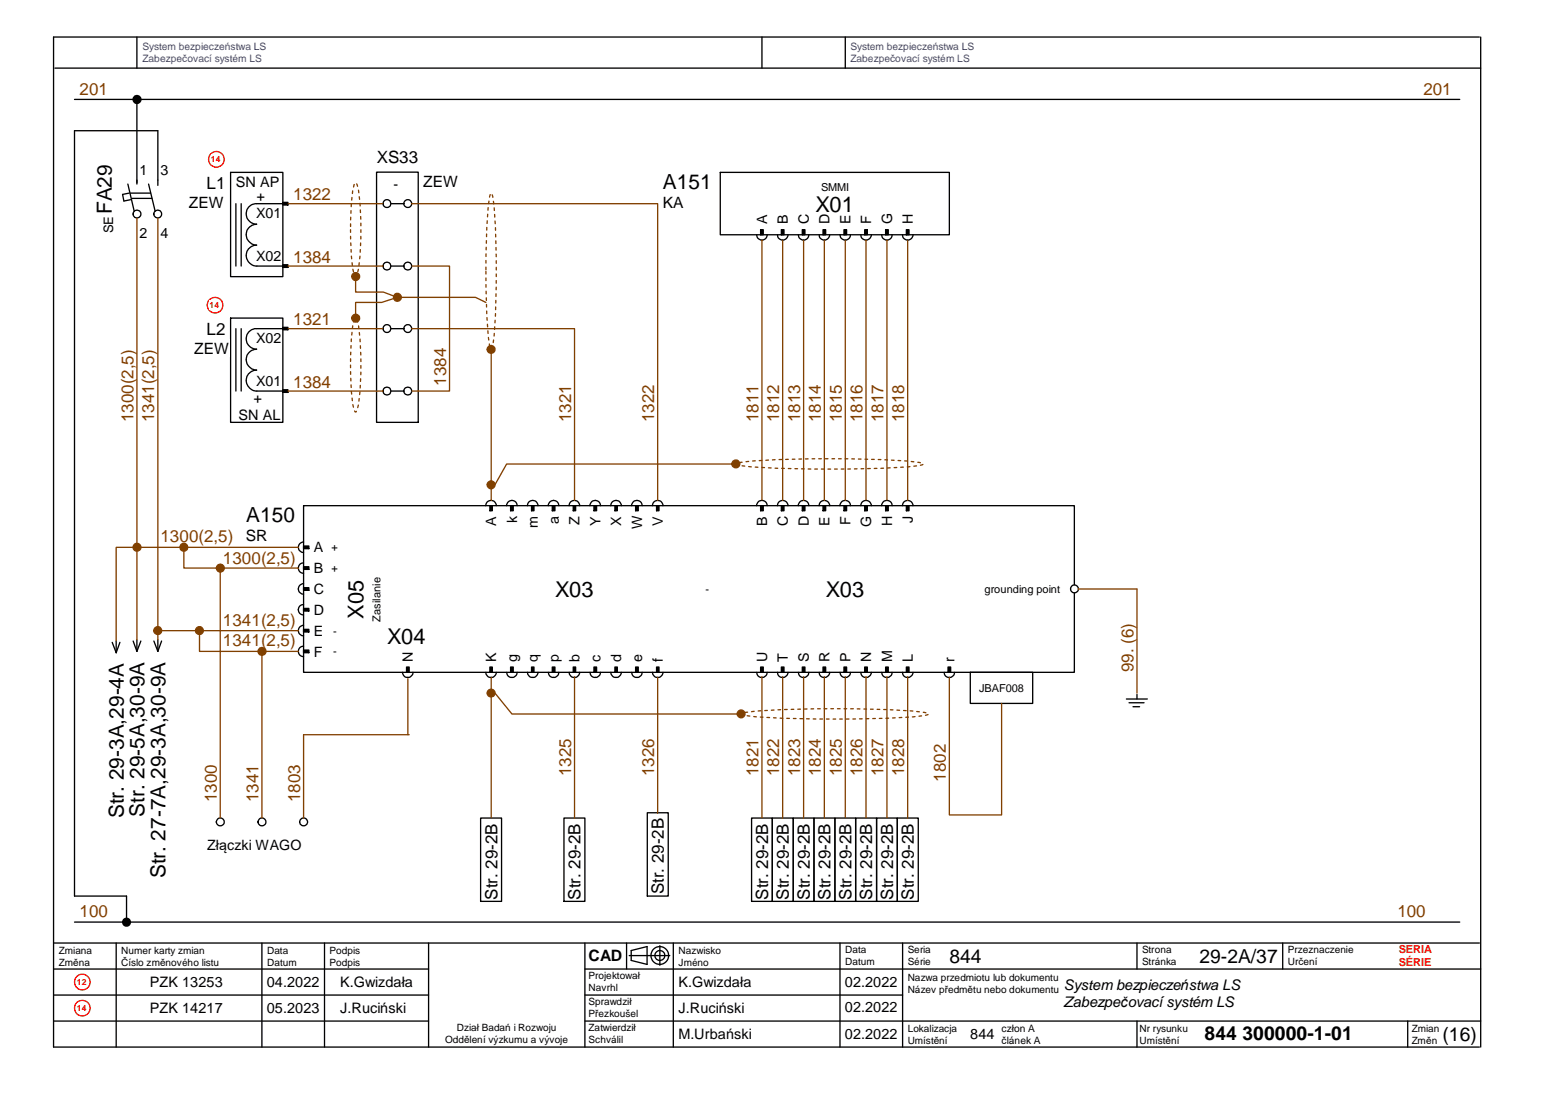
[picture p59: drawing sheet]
<svg xmlns="http://www.w3.org/2000/svg" width="297mm" height="210mm" viewBox="0 0 297 210" stroke-linecap="round" stroke-linejoin="round" font-family="sans-serif">
<defs><g id="words">
<g font-size="4.2">
<text x="156.6" y="40.6">X01</text>
<text x="69.8" y="118.8" transform="rotate(-90 69.8 118.8)">X05</text>
<text x="106.6" y="114.6">X03</text>
<text x="158.6" y="114.6">X03</text>
<text x="74.3" y="123.6">X04</text>
</g>
<g font-size="4">
<text x="21.5" y="41.1" transform="rotate(-90 21.5 41.1)">FA29</text>
<text x="127.3" y="36.3">A151</text>
<text x="47.3" y="100.3">A150</text>
<text x="23.7" y="157.1" transform="rotate(-90 23.7 157.1)">Str. 29-3A,29-4A</text>
<text x="27.8" y="156.8" transform="rotate(-90 27.8 156.8)">Str. 29-5A,30-9A</text>
<text x="31.7" y="168.7" transform="rotate(-90 31.7 168.7)">Str. 27-7A,29-3A,30-9A</text>
</g>
<g font-size="3.7">
<text x="182.3" y="184.9">844</text>
<text x="230.3" y="184.9">29-2A/37</text>
<text x="231.3" y="199.8">844 300000-1-01</text>
<text x="277" y="199.9">(16)</text>
</g>
<g font-size="3.3" fill="#804000">
<text x="15.3" y="18.2">201</text>
<text x="273.3" y="18.2">201</text>
<text x="56.3" y="38.4">1322</text>
<text x="56.3" y="50.4">1384</text>
<text x="56.3" y="62.4">1321</text>
<text x="56.3" y="74.4">1384</text>
<text x="85.6" y="74.1" transform="rotate(-90 85.6 74.1)">1384</text>
<text x="25.6" y="81.1" transform="rotate(-90 25.6 81.1)">1300(2,5)</text>
<text x="29.6" y="81.1" transform="rotate(-90 29.6 81.1)">1341(2,5)</text>
<text x="109.6" y="81.1" transform="rotate(-90 109.6 81.1)">1321</text>
<text x="125.6" y="81.1" transform="rotate(-90 125.6 81.1)">1322</text>
<text x="145.6" y="81.1" transform="rotate(-90 145.6 81.1)">1811</text>
<text x="149.6" y="81.1" transform="rotate(-90 149.6 81.1)">1812</text>
<text x="153.6" y="81.1" transform="rotate(-90 153.6 81.1)">1813</text>
<text x="157.6" y="81.1" transform="rotate(-90 157.6 81.1)">1814</text>
<text x="161.6" y="81.1" transform="rotate(-90 161.6 81.1)">1815</text>
<text x="165.6" y="81.1" transform="rotate(-90 165.6 81.1)">1816</text>
<text x="169.6" y="81.1" transform="rotate(-90 169.6 81.1)">1817</text>
<text x="173.6" y="81.1" transform="rotate(-90 173.6 81.1)">1818</text>
<text x="30.8" y="104.1">1300(2,5)</text>
<text x="42.8" y="108.4">1300(2,5)</text>
<text x="42.8" y="120.1">1341(2,5)</text>
<text x="42.8" y="124.1">1341(2,5)</text>
<text x="217.6" y="129.1" transform="rotate(-90 217.6 129.1)">99. (6)</text>
<text x="109.6" y="149.1" transform="rotate(-90 109.6 149.1)">1325</text>
<text x="125.6" y="149.1" transform="rotate(-90 125.6 149.1)">1326</text>
<text x="145.6" y="149.1" transform="rotate(-90 145.6 149.1)">1821</text>
<text x="149.6" y="149.1" transform="rotate(-90 149.6 149.1)">1822</text>
<text x="153.6" y="149.1" transform="rotate(-90 153.6 149.1)">1823</text>
<text x="157.6" y="149.1" transform="rotate(-90 157.6 149.1)">1824</text>
<text x="161.6" y="149.1" transform="rotate(-90 161.6 149.1)">1825</text>
<text x="165.6" y="149.1" transform="rotate(-90 165.6 149.1)">1826</text>
<text x="169.6" y="149.1" transform="rotate(-90 169.6 149.1)">1827</text>
<text x="173.6" y="149.1" transform="rotate(-90 173.6 149.1)">1828</text>
<text x="41.6" y="154.1" transform="rotate(-90 41.6 154.1)">1300</text>
<text x="49.6" y="154.1" transform="rotate(-90 49.6 154.1)">1341</text>
<text x="57.6" y="154.1" transform="rotate(-90 57.6 154.1)">1803</text>
<text x="181.6" y="150.1" transform="rotate(-90 181.6 150.1)">1802</text>
<text x="15.3" y="176.1">100</text>
<text x="268.3" y="176.1">100</text>
</g>
<g font-size="3.3">
<text x="72.4" y="31.3">XS33</text>
<text x="39.7" y="36.3">L1</text>
<text x="39.7" y="64.3">L2</text>
<text x="95.5" y="172.8" transform="rotate(-90 95.5 172.8)">Str. 29-2B</text>
<text x="111.5" y="172.8" transform="rotate(-90 111.5 172.8)">Str. 29-2B</text>
<text x="127.5" y="171.7" transform="rotate(-90 127.5 171.7)">Str. 29-2B</text>
<text x="147.5" y="172.8" transform="rotate(-90 147.5 172.8)">Str. 29-2B</text>
<text x="151.5" y="172.8" transform="rotate(-90 151.5 172.8)">Str. 29-2B</text>
<text x="155.5" y="172.8" transform="rotate(-90 155.5 172.8)">Str. 29-2B</text>
<text x="159.5" y="172.8" transform="rotate(-90 159.5 172.8)">Str. 29-2B</text>
<text x="163.5" y="172.8" transform="rotate(-90 163.5 172.8)">Str. 29-2B</text>
<text x="167.5" y="172.8" transform="rotate(-90 167.5 172.8)">Str. 29-2B</text>
<text x="171.5" y="172.8" transform="rotate(-90 171.5 172.8)">Str. 29-2B</text>
<text x="175.5" y="172.8" transform="rotate(-90 175.5 172.8)">Str. 29-2B</text>
</g>
<g font-size="3">
<text x="81.3" y="35.9">ZEW</text>
<text x="36.3" y="39.9">ZEW</text>
<text x="127.3" y="39.9">KA</text>
<text x="37.3" y="67.9">ZEW</text>
<text x="47.2" y="103.9">SR</text>
<text x="113" y="184.6">CAD</text>
</g>
<g font-size="2.8">
<text x="45.3" y="36">SN AP</text>
<text x="45.8" y="80.7">SN AL</text>
<text x="28.8" y="189.6">PZK 13253</text>
<text x="51.2" y="189.6">04.2022</text>
<text x="65.3" y="189.6">K.Gwizdała</text>
<text x="130.3" y="189.6">K.Gwizdała</text>
<text x="162.2" y="189.6">02.2022</text>
<text x="204.3" y="190.2">System bezpieczeństwa LS</text>
<text x="28.8" y="194.6">PZK 14217</text>
<text x="51.2" y="194.6">05.2023</text>
<text x="65.3" y="194.6">J.Ruciński</text>
<text x="130.3" y="194.6">J.Ruciński</text>
<text x="162.2" y="194.4">02.2022</text>
<text x="204.3" y="193.5">Zabezpečovací systém LS</text>
<text x="130.3" y="199.6">M.Urbański</text>
<text x="162.2" y="199.6">02.2022</text>
<text x="186.3" y="199.6">844</text>
</g>
<g font-size="2.7">
<text x="26.8" y="33.7">1</text>
<text x="30.8" y="33.7">3</text>
<text x="49.2" y="41.9">X01</text>
<text x="49.3" y="37.1" transform="rotate(90 49.3 37.1)">+</text>
<text x="75.6" y="36.3">-</text>
<text x="26.8" y="45.7">2</text>
<text x="30.8" y="45.7">4</text>
<text x="147.3" y="43.1" transform="rotate(-90 147.3 43.1)">A</text>
<text x="151.3" y="43.1" transform="rotate(-90 151.3 43.1)">B</text>
<text x="155.3" y="43.1" transform="rotate(-90 155.3 43.1)">C</text>
<text x="159.3" y="43.1" transform="rotate(-90 159.3 43.1)">D</text>
<text x="163.3" y="43.1" transform="rotate(-90 163.3 43.1)">E</text>
<text x="167.3" y="43.1" transform="rotate(-90 167.3 43.1)">F</text>
<text x="171.3" y="43.1" transform="rotate(-90 171.3 43.1)">G</text>
<text x="175.3" y="43.1" transform="rotate(-90 175.3 43.1)">H</text>
<text x="49.2" y="50.2">X02</text>
<text x="49.2" y="65.9">X02</text>
<text x="48.8" y="75.9" transform="rotate(90 48.8 75.9)">+</text>
<text x="49.2" y="74.2">X01</text>
<text x="95.3" y="100.9" transform="rotate(-90 95.3 100.9)">A</text>
<text x="99.3" y="100.5" transform="rotate(-90 99.3 100.5)">k</text>
<text x="103.3" y="101.4" transform="rotate(-90 103.3 101.4)">m</text>
<text x="107.3" y="100.6" transform="rotate(-90 107.3 100.6)">a</text>
<text x="111.3" y="100.8" transform="rotate(-90 111.3 100.8)">Z</text>
<text x="115.3" y="100.9" transform="rotate(-90 115.3 100.9)">Y</text>
<text x="119.3" y="100.9" transform="rotate(-90 119.3 100.9)">X</text>
<text x="123.3" y="101.7" transform="rotate(-90 123.3 101.7)">W</text>
<text x="127.3" y="100.9" transform="rotate(-90 127.3 100.9)">V</text>
<text x="147.3" y="100.9" transform="rotate(-90 147.3 100.9)">B</text>
<text x="151.3" y="101.1" transform="rotate(-90 151.3 101.1)">C</text>
<text x="155.3" y="101.1" transform="rotate(-90 155.3 101.1)">D</text>
<text x="159.3" y="100.9" transform="rotate(-90 159.3 100.9)">E</text>
<text x="163.3" y="100.8" transform="rotate(-90 163.3 100.8)">F</text>
<text x="167.3" y="101.2" transform="rotate(-90 167.3 101.2)">G</text>
<text x="171.3" y="101.1" transform="rotate(-90 171.3 101.1)">H</text>
<text x="175.3" y="100.5" transform="rotate(-90 175.3 100.5)">J</text>
<text x="60.3" y="106.1">A</text>
<text x="60.3" y="110.1">B</text>
<text x="60.3" y="114.1">C</text>
<text x="60.3" y="118.1">D</text>
<text x="60.3" y="122.1">E</text>
<text x="60.3" y="126.1">F</text>
<text x="79.3" y="127.1" transform="rotate(-90 79.3 127.1)">N</text>
<text x="95.3" y="127.1" transform="rotate(-90 95.3 127.1)">K</text>
<text x="99.3" y="127.1" transform="rotate(-90 99.3 127.1)">g</text>
<text x="103.3" y="127.1" transform="rotate(-90 103.3 127.1)">q</text>
<text x="107.3" y="127.1" transform="rotate(-90 107.3 127.1)">p</text>
<text x="111.3" y="127.1" transform="rotate(-90 111.3 127.1)">b</text>
<text x="115.3" y="127.1" transform="rotate(-90 115.3 127.1)">c</text>
<text x="119.3" y="127.1" transform="rotate(-90 119.3 127.1)">d</text>
<text x="123.3" y="127.1" transform="rotate(-90 123.3 127.1)">e</text>
<text x="127.3" y="127.1" transform="rotate(-90 127.3 127.1)">f</text>
<text x="147.3" y="127.1" transform="rotate(-90 147.3 127.1)">U</text>
<text x="151.3" y="127.1" transform="rotate(-90 151.3 127.1)">T</text>
<text x="155.3" y="127.1" transform="rotate(-90 155.3 127.1)">S</text>
<text x="159.3" y="127.1" transform="rotate(-90 159.3 127.1)">R</text>
<text x="163.3" y="127.1" transform="rotate(-90 163.3 127.1)">P</text>
<text x="167.3" y="127.1" transform="rotate(-90 167.3 127.1)">N</text>
<text x="171.3" y="127.1" transform="rotate(-90 171.3 127.1)">M</text>
<text x="175.3" y="127.1" transform="rotate(-90 175.3 127.1)">L</text>
<text x="183.3" y="127.1" transform="rotate(-90 183.3 127.1)">r</text>
<text x="39.8" y="163.2">Złączki WAGO</text>
</g>
<text font-size="2.5" x="21.8" y="44.8" transform="rotate(-90 21.8 44.8)">SE</text>
<g font-size="2.1">
<text x="157.6" y="36.6">SMMI</text>
<text x="63.7" y="105.9">+</text>
<text x="63.7" y="109.9">+</text>
<text x="135.5" y="113.9">-</text>
<text x="189.1" y="113.9">grounding point</text>
<text x="73.1" y="119.4" transform="rotate(-90 73.1 119.4)">Zasilanie</text>
<text x="64" y="121.9">-</text>
<text x="64" y="125.9">-</text>
<text x="188" y="132.8">JBAF008</text>
</g>
<g font-size="2.1" fill="#f00">
<text x="268.6" y="183">SERIA</text>
<text x="268.6" y="185.5">SÉRIE</text>
</g>
<g font-size="2" fill="#00f">
<text x="27.3" y="9.7">System bezpieczeństwa LS</text>
<text x="27.3" y="12">Zabezpečovací systém LS</text>
<text x="163.3" y="9.7">System bezpieczeństwa LS</text>
<text x="163.3" y="12">Zabezpečovací systém LS</text>
</g>
<g font-size="2">
<text x="192.3" y="198.2">człon A</text>
<text x="192.3" y="200.5">článek A</text>
</g>
<g font-size="1.9">
<text x="11.3" y="183.1">Zmiana</text>
<text x="11.3" y="185.4">Změna</text>
<text x="23.3" y="183.1">Numer karty zmian</text>
<text x="23.3" y="185.4">Číslo změnového listu</text>
<text x="51.3" y="183.1">Data</text>
<text x="51.3" y="185.4">Datum</text>
<text x="63.3" y="183.1">Podpis</text>
<text x="63.3" y="185.4">Podpis</text>
<text x="130.3" y="183.1">Nazwisko</text>
<text x="130.3" y="185.4">Jméno</text>
<text x="162.3" y="183.1">Data</text>
<text x="162.3" y="185.4">Datum</text>
<text x="174.3" y="183.1">Seria</text>
<text x="174.3" y="185.4">Série</text>
<text x="219.3" y="183.1">Strona</text>
<text x="219.3" y="185.4">Stránka</text>
<text x="247.3" y="183.1">Przeznaczenie</text>
<text x="247.3" y="185.4">Určení</text>
<text x="113" y="188.1">Projektował</text>
<text x="113" y="190.4">Navrhl</text>
<text x="174.3" y="188.4">Nazwa przedmiotu lub dokumentu</text>
<text x="174.3" y="190.7">Název předmětu nebo dokumentu</text>
<text x="113" y="193.1">Sprawdził</text>
<text x="113" y="195.4">Přezkoušel</text>
<text x="85.5" y="200.4">Oddělení výzkumu a vývoje</text>
<text x="87.7" y="198.1">Dział Badań i Rozwoju</text>
<text x="113" y="198.1">Zatwierdził</text>
<text x="113" y="200.4">Schválil</text>
<text x="174.3" y="198.2">Lokalizacja</text>
<text x="174.3" y="200.4">Umístění</text>
<text x="218.8" y="198.2">Nr rysunku</text>
<text x="218.8" y="200.4">Umístění</text>
<text x="271.1" y="198.2">Zmian</text>
<text x="271.1" y="200.4">Změn</text>
</g>
<g font-size="1.6" fill="#f00">
<text x="40.5" y="31.1">14</text>
<text x="40.3" y="59.1">14</text>
<text x="14.8" y="189.1">12</text>
<text x="14.8" y="194.1">14</text>
</g>
</g></defs>
<circle cx="42.3" cy="157.8" r=".75" fill="none" stroke="#000" stroke-width=".25"/>
<circle cx="50.3" cy="157.8" r=".75" fill="#fff"/>
<circle cx="50.3" cy="157.8" r=".75" fill="none" stroke="#000" stroke-width=".25"/>
<circle cx="58.3" cy="157.8" r=".75" fill="#fff"/>
<circle cx="58.3" cy="157.8" r=".75" fill="none" stroke="#000" stroke-width=".25"/>
<path d="M10.5 13.1h273.8M26.3 7.1v6M146.3 7.1v6M162.3 7.1v6M284.1 7.1h-273.8v194h273.8M284.3 7.1v194M10.3 191.1h72M10.3 181.1h273.8M129.3 181.1v20M173.3 181.1v20" fill="none" stroke="#010101" stroke-width=".25"/>
<g fill="#fff">
<path d="M218.8 196.3h9.2v4.5h-9.2z" fill-rule="evenodd"/>
<path d="M113 186.3h9.9v4.5h-9.9z" fill-rule="evenodd"/>
<path d="M130.3 181.4h8.1v4.4h-8.1z" fill-rule="evenodd"/>
<path d="M113 191.3h9.6v4.5h-9.6z" fill-rule="evenodd"/>
</g>
<path d="M10.3 196.1h72M10.3 186.1h72" fill="none" stroke="#010101" stroke-width=".25"/>
<g fill="#fff">
<path d="M113 196.3h9.1v4.5h-9.1z" fill-rule="evenodd"/>
<path d="M130.3 186.9h14v3.2h-14z" fill-rule="evenodd"/>
<path d="M130.3 191.9h12.7v3.2h-12.7z" fill-rule="evenodd"/>
<path d="M130.3 196.9h14.1v3.3h-14.1z" fill-rule="evenodd"/>
</g>
<path d="M161.3 181.1v20" fill="none" stroke="#010101" stroke-width=".25"/>
<g fill="#fff">
<path d="M162.3 181.3h5.7v4.5h-5.7z" fill-rule="evenodd"/>
<path d="M11.3 181.4h6.4v4.4h-6.4z" fill-rule="evenodd"/>
</g>
<path d="M22.3 181.1v20M50.3 181.1v20" fill="none" stroke="#010101" stroke-width=".25"/>
<path d="M23.3 181.4h18.8v4.4h-18.8z" fill-rule="evenodd" fill="#fff"/>
<path d="M82.3 181.1v20" fill="none" stroke="#010101" stroke-width=".25"/>
<path d="M51.3 181.4h5.7v4.4h-5.7z" fill-rule="evenodd" fill="#fff"/>
<path d="M62.3 181.1v20" fill="none" stroke="#010101" stroke-width=".25"/>
<path d="M63.3 181.4h5.9v4.4h-5.9z" fill-rule="evenodd" fill="#fff"/>
<path d="M112.3 196.1h172M112.3 186.1h172M270.3 196.1v5" fill="none" stroke="#000" stroke-width=".25"/>
<path d="M112.3 181.1v20" fill="none" stroke="#010101" stroke-width=".25"/>
<g fill="#fff">
<path d="M271.1 196.3h5.2v4.5h-5.2z" fill-rule="evenodd"/>
<path d="M174.3 181.3h4.5v4.5h-4.5z" fill-rule="evenodd"/>
<path d="M182.3 181.4h6.2v4.2h-6.2z" fill-rule="evenodd"/>
<path d="M231.3 196.4h28.4v4.3h-28.4z" fill-rule="evenodd"/>
</g>
<path d="M218.3 196.1v5" fill="none" stroke="#000" stroke-width=".25"/>
<g fill="#fff">
<path d="M174.3 196.3h9.5v4.5h-9.5z" fill-rule="evenodd"/>
<path d="M186.3 197h4.7v3.2h-4.7z" fill-rule="evenodd"/>
<path d="M174.3 186.6h29.1v4.5h-29.1z" fill-rule="evenodd"/>
<path d="M162.2 186.9h10.2v3.2h-10.2z" fill-rule="evenodd"/>
</g>
<path d="M218.3 181.1v5" fill="none" stroke="#000" stroke-width=".25"/>
<g fill="#fff">
<path d="M219.3 181.3h6.6v4.5h-6.6z" fill-rule="evenodd"/>
<path d="M230.3 181.4h15.1v4.2h-15.1z" fill-rule="evenodd"/>
</g>
<path d="M246.3 181.1v5" fill="none" stroke="#000" stroke-width=".25"/>
<path d="M247.3 181.3h12.6v4.5h-12.6z" fill-rule="evenodd" fill="#fff"/>
<g fill="none" stroke="#000" stroke-width=".25">
<path d="M112.3 191.1h61M120.3 181.1v5M120.8 183.5h7.8M121.2 182.5l3-.7v3.4l-3-.8zM126.7 181.6v3.8"/>
<circle cx="126.7" cy="183.5" r="1.71"/>
<circle cx="126.7" cy="183.5" r=".94"/>
</g>
<g fill="#fff">
<path d="M162.2 191.8h10.2v3.1h-10.2z" fill-rule="evenodd"/>
<path d="M162.2 197h10.2v3.2h-10.2z" fill-rule="evenodd"/>
<path d="M192.3 196.3h7.5v4.6h-7.5z" fill-rule="evenodd"/>
<circle cx="15.8" cy="188.6" r="1.5"/>
</g>
<circle cx="15.8" cy="188.6" r="1.5" fill="none" stroke="#f00" stroke-width=".25"/>
<g fill="#fff">
<path d="M14.8 187.6h1.8v1.9h-1.8z" fill-rule="evenodd"/>
<path d="M28.8 187h14v3.2h-14z" fill-rule="evenodd"/>
<path d="M51.2 187h10.2v3.2h-10.2z" fill-rule="evenodd"/>
<path d="M65.3 187h14v3.2h-14z" fill-rule="evenodd"/>
<path d="M277 196.4h6.6v4.3h-6.6z" fill-rule="evenodd"/>
<circle cx="15.8" cy="193.6" r="1.5"/>
</g>
<circle cx="15.8" cy="193.6" r="1.5" fill="none" stroke="#f00" stroke-width=".25"/>
<g fill="#fff">
<path d="M14.8 192.6h1.8v1.9h-1.8z" fill-rule="evenodd"/>
<path d="M28.8 192h14v3.2h-14z" fill-rule="evenodd"/>
<path d="M51.2 192h10.2v3.2h-10.2z" fill-rule="evenodd"/>
<path d="M65.3 192h12.7v3.2h-12.7z" fill-rule="evenodd"/>
<circle cx="41.5" cy="30.6" r="1.5"/>
</g>
<circle cx="41.5" cy="30.6" r="1.5" fill="none" stroke="#f00" stroke-width=".25"/>
<g fill="#fff">
<path d="M40.5 29.6h1.8v1.9h-1.8z" fill-rule="evenodd"/>
<circle cx="41.3" cy="58.6" r="1.5"/>
</g>
<circle cx="41.3" cy="58.6" r="1.5" fill="none" stroke="#f00" stroke-width=".25"/>
<g fill="#fff">
<path d="M40.3 57.6h1.8v1.9h-1.8z" fill-rule="evenodd"/>
<path d="M27.3 7.8h23.8v4.6h-23.8z" fill-rule="evenodd"/>
<path d="M163.3 7.8h23.8v4.6h-23.8z" fill-rule="evenodd"/>
<path d="M15.3 15.1h5.5v3.7h-5.5z" fill-rule="evenodd"/>
<path d="M15.3 173.1h5.5v3.7h-5.5z" fill-rule="evenodd"/>
<path d="M268.3 173.1h5.5v3.7h-5.5z" fill-rule="evenodd"/>
<path d="M273.3 15.1h5.5v3.7h-5.5z" fill-rule="evenodd"/>
</g>
<path d="M14.3 19.1h266M26.3 19.1v16M14.3 25.1v147M14.3 177.1h266M24.3 172.1v5" fill="none" stroke="#000" stroke-width=".25"/>
<circle cx="26.3" cy="19.1" r=".75" fill="#010101"/>
<circle cx="26.3" cy="19.1" r=".75" fill="none" stroke="#000" stroke-width=".25"/>
<circle cx="24.3" cy="177.1" r=".75" fill="#010101"/>
<g fill="none" stroke="#000" stroke-width=".25">
<path d="M14.3 172.1h10"/>
<circle cx="24.3" cy="177.1" r=".75"/>
</g>
<circle cx="26.3" cy="41.1" r=".75" fill="#fff"/>
<g fill="none" stroke="#000" stroke-width=".25">
<path d="M24.6 35.3l1.2 5.3M24.8 37.1l-1.3 .2 .3 1.3 1.3-.2M26.3 34.6v.7"/>
<circle cx="26.3" cy="41.1" r=".74"/>
</g>
<circle cx="30.3" cy="41.1" r=".76" fill="#fff"/>
<g fill="none" stroke="#000" stroke-width=".25">
<path d="M25.1 37.1h3.8M25.3 38.1h3.9M28.5 35.3l1.3 5.3M30.3 34.6v1"/>
<circle cx="30.3" cy="41.1" r=".76"/>
</g>
<path d="M19.4 41.5h2.9v3.3h-2.9z" fill-rule="evenodd" fill="#fff"/>
<path d="M14.3 25.1h16v9.5M49.3 75.1h5M49.3 63.1h5M54.3 62.9h1v.4h-1zM54.3 74.8h1v.6h-1z" fill="none" stroke="#000" stroke-width=".25"/>
<g fill="#000">
<path d="M54.3 62.9h1v.4h-1z" fill-rule="evenodd"/>
<path d="M54.3 74.8h1v.6h-1z" fill-rule="evenodd"/>
</g>
<path d="M48.2 75.9h3.1v1.6h-3.1z" fill-rule="evenodd" fill="#fff"/>
<path d="M44.3 61.1h10v20h-10z" fill="none" stroke="#000" stroke-width=".25"/>
<path d="M47.3 65.1a2.03 2.03 0 0 0 2 2 2.01 2.01 0 0 0-2 2 2.01 2.01 0 0 0 2 2 2.02 2.02 0 0 0-2 2M47.3 73.1a2.1 2.1 0 0 0 2 2M49.3 63.1a1.95 1.95 0 0 0-2 2" fill="none" stroke="#010101" stroke-width=".25"/>
<g fill="#fff">
<path d="M49.2 63.3h4.9v3.2h-4.9z" fill-rule="evenodd"/>
<path d="M49.2 71.6h4.9v3.2h-4.9z" fill-rule="evenodd"/>
</g>
<path d="M45.3 63.1v12M46.3 63.1v12" fill="none" stroke="#000" stroke-width=".25"/>
<g fill="#fff">
<path d="M39.7 61.3h3.6v3.6h-3.6z" fill-rule="evenodd"/>
<path d="M37.3 65.1h6.8v3.4h-6.8z" fill-rule="evenodd"/>
</g>
<g fill="#000">
<path d="M54.3 38.9h1v.5h-1z" fill-rule="evenodd"/>
<path d="M54.3 50.8h1v.6h-1z" fill-rule="evenodd"/>
</g>
<path d="M49.3 39.1h5M54.3 38.9h1v.5h-1zM49.3 51.1h5M54.3 50.8h1v.6h-1z" fill="none" stroke="#000" stroke-width=".25"/>
<path d="M48.7 37.1h3.2v1.6h-3.2z" fill-rule="evenodd" fill="#fff"/>
<path d="M44.3 33.1h10v20h-10z" fill="none" stroke="#000" stroke-width=".25"/>
<path d="M49.3 39.1a1.95 1.95 0 0 0-2 2M47.3 41.1a2.03 2.03 0 0 0 2 2 2.01 2.01 0 0 0-2 2 2.01 2.01 0 0 0 2 2 2.02 2.02 0 0 0-2 2M47.3 49.1a2.1 2.1 0 0 0 2 2" fill="none" stroke="#010101" stroke-width=".25"/>
<g fill="#fff">
<path d="M49.2 39.4h4.9v3.1h-4.9z" fill-rule="evenodd"/>
<path d="M49.2 47.6h4.9v3.2h-4.9z" fill-rule="evenodd"/>
</g>
<path d="M45.3 39.1v12M46.3 39.1v12" fill="none" stroke="#000" stroke-width=".25"/>
<g fill="#fff">
<path d="M39.7 33.2h3.6v3.8h-3.6z" fill-rule="evenodd"/>
<path d="M36.3 37.1h6.8v3.4h-6.8z" fill-rule="evenodd"/>
</g>
<path d="M75.1 39.1h2.5M75.1 51.1h2.5M75.1 63.1h2.5M75.1 75.1h2.5" fill="none" stroke="#000" stroke-width=".25"/>
<g fill="#fff">
<path d="M75.6 33.7h.9v3.1h-.9z" fill-rule="evenodd"/>
<circle cx="74.3" cy="39.1" r=".75"/>
</g>
<circle cx="74.3" cy="39.1" r=".75" fill="none" stroke="#000" stroke-width=".25"/>
<circle cx="74.3" cy="51.1" r=".76" fill="#fff"/>
<g fill="none" stroke="#000" stroke-width=".25">
<path d="M72.3 33.1h8v48h-8z"/>
<circle cx="74.3" cy="51.1" r=".76"/>
</g>
<circle cx="78.3" cy="39.1" r=".74" fill="#fff"/>
<circle cx="78.3" cy="39.1" r=".75" fill="none" stroke="#000" stroke-width=".25"/>
<circle cx="78.3" cy="51.1" r=".75" fill="#fff"/>
<circle cx="78.3" cy="51.1" r=".76" fill="none" stroke="#000" stroke-width=".25"/>
<circle cx="74.3" cy="63.1" r=".75" fill="#fff"/>
<circle cx="74.3" cy="63.1" r=".75" fill="none" stroke="#000" stroke-width=".25"/>
<circle cx="74.3" cy="75.1" r=".76" fill="#fff"/>
<circle cx="74.3" cy="75.1" r=".76" fill="none" stroke="#000" stroke-width=".25"/>
<circle cx="78.3" cy="63.1" r=".74" fill="#fff"/>
<circle cx="78.3" cy="63.1" r=".75" fill="none" stroke="#000" stroke-width=".25"/>
<circle cx="78.3" cy="75.1" r=".75" fill="#fff"/>
<circle cx="78.3" cy="75.1" r=".76" fill="none" stroke="#000" stroke-width=".25"/>
<g fill="#fff">
<path d="M72.4 28.2h7.9v3.8h-7.9z" fill-rule="evenodd"/>
<path d="M81.3 33.1h6.8v3.4h-6.8z" fill-rule="evenodd"/>
</g>
<path d="M138.3 33.1h44v12h-44z" fill="none" stroke="#000" stroke-width=".25"/>
<g fill="#fff">
<path d="M156.6 36.7h7.4v4.8h-7.4z" fill-rule="evenodd"/>
<path d="M144.7 41.3h3.2v1.8h-3.2z" fill-rule="evenodd"/>
</g>
<path d="M146 44.1h.6v1h-.6z" fill-rule="evenodd" fill="#000"/>
<path d="M145.3 45.1a1.02 1.02 0 0 0 1 1 1.02 1.02 0 0 0 1-1M146 44.1h.6v1h-.6z" fill="none" stroke="#000" stroke-width=".25"/>
<path d="M160.7 41.3h3.2v1.8h-3.2z" fill-rule="evenodd" fill="#fff"/>
<path d="M150 44.1h.5v1h-.5z" fill-rule="evenodd" fill="#000"/>
<path d="M149.3 45.1a1 1 0 0 0 1 1 1 1 0 0 0 1-1M150 44.1h.5v1h-.5z" fill="none" stroke="#000" stroke-width=".25"/>
<path d="M164.7 41.4h3.2v1.7h-3.2z" fill-rule="evenodd" fill="#fff"/>
<path d="M154 44.1h.6v1h-.6z" fill-rule="evenodd" fill="#000"/>
<path d="M153.3 45.1a1.02 1.02 0 0 0 1 1 1.02 1.02 0 0 0 1-1M154 44.1h.6v1h-.6z" fill="none" stroke="#000" stroke-width=".25"/>
<path d="M168.7 41h3.2v2.1h-3.2z" fill-rule="evenodd" fill="#fff"/>
<path d="M158 44.1h.5v1h-.5z" fill-rule="evenodd" fill="#000"/>
<path d="M157.3 45.1a1 1 0 0 0 1 1 1 1 0 0 0 1-1M158 44.1h.5v1h-.5z" fill="none" stroke="#000" stroke-width=".25"/>
<path d="M172.7 41.1h3.1v2h-3.1z" fill-rule="evenodd" fill="#fff"/>
<g fill="#000">
<path d="M162 44.1h.6v1h-.6z" fill-rule="evenodd"/>
<path d="M166 44.1h.5v1h-.5z" fill-rule="evenodd"/>
</g>
<path d="M161.3 45.1a1 1 0 0 0 1 1 1 1 0 0 0 1-1M162 44.1h.6v1h-.6zM165.3 45.1a1 1 0 0 0 1 1 1 1 0 0 0 1-1M166 44.1h.5v1h-.5z" fill="none" stroke="#000" stroke-width=".25"/>
<path d="M148.7 41.3h3.2v1.8h-3.2z" fill-rule="evenodd" fill="#fff"/>
<path d="M170 44.1h.6v1h-.6z" fill-rule="evenodd" fill="#000"/>
<path d="M169.3 45.1a1 1 0 0 0 1 1 1 1 0 0 0 1-1M170 44.1h.6v1h-.6z" fill="none" stroke="#000" stroke-width=".25"/>
<path d="M152.7 41.1h3.2v2h-3.2z" fill-rule="evenodd" fill="#fff"/>
<path d="M174 44.1h.5v1h-.5z" fill-rule="evenodd" fill="#000"/>
<path d="M173.3 45.1a1 1 0 0 0 1 1 1 1 0 0 0 1-1M174 44.1h.5v1h-.5z" fill="none" stroke="#000" stroke-width=".25"/>
<g fill="#fff">
<path d="M156.7 41.1h3.2v2h-3.2z" fill-rule="evenodd"/>
<path d="M157.6 34.7h5.3v2.3h-5.3z" fill-rule="evenodd"/>
<path d="M127.3 37.1h4v3.4h-4z" fill-rule="evenodd"/>
</g>
<path d="M58.3 97.1h148v32h-148z" fill="none" stroke="#000" stroke-width=".25"/>
<g fill="#fff">
<path d="M60.3 107.5h1.8v3.2h-1.8z" fill-rule="evenodd"/>
<path d="M71.1 111h2.4v8.3h-2.4z" fill-rule="evenodd"/>
<path d="M92.7 99.1h3.2v1.8h-3.2z" fill-rule="evenodd"/>
</g>
<path d="M94.1 97.1h.4v1h-.4z" fill-rule="evenodd" fill="#000"/>
<path d="M94.1 97.1h.4v1h-.4zM94.3 96.1a1.01 1.01 0 0 0-1 1M94.3 96.1a1.01 1.01 0 0 1 1 1" fill="none" stroke="#000" stroke-width=".25"/>
<g fill="#fff">
<path d="M135.5 111.9h.6v2.4h-.6z" fill-rule="evenodd"/>
<circle cx="206.3" cy="113.1" r=".74"/>
</g>
<g fill="none" stroke="#000" stroke-width=".25">
<path d="M58.3 108.8h1v.5h-1zM58.3 108.1a1 1 0 0 0-1 1 1 1 0 0 0 1 1"/>
<circle cx="206.3" cy="113.1" r=".74"/>
</g>
<path d="M58.3 108.8h1v.5h-1z" fill-rule="evenodd" fill="#000"/>
<g fill="#fff">
<path d="M65.9 111.4h4.8v7.4h-4.8z" fill-rule="evenodd"/>
<path d="M63.7 107.9h1.2v2.4h-1.2z" fill-rule="evenodd"/>
<path d="M60.3 103.5h1.8v3.2h-1.8z" fill-rule="evenodd"/>
</g>
<path d="M58.3 104.9h1v.5h-1z" fill-rule="evenodd" fill="#000"/>
<path d="M58.3 104.9h1v.5h-1zM58.3 104.1a1 1 0 0 0-1 1 1 1 0 0 0 1 1" fill="none" stroke="#000" stroke-width=".25"/>
<g fill="#fff">
<path d="M63.7 103.9h1.2v2.4h-1.2z" fill-rule="evenodd"/>
<path d="M60.3 111.5h2v3.2h-2z" fill-rule="evenodd"/>
</g>
<path d="M58.3 112.9h1v.5h-1z" fill-rule="evenodd" fill="#000"/>
<path d="M58.3 112.9h1v.5h-1zM58.3 112.1a1 1 0 0 0-1 1 1 1 0 0 0 1 1" fill="none" stroke="#000" stroke-width=".25"/>
<g fill="#fff">
<path d="M64 111.9h.6v2.4h-.6z" fill-rule="evenodd"/>
<path d="M60.3 115.5h2v3.2h-2z" fill-rule="evenodd"/>
</g>
<path d="M58.3 116.8h1v.5h-1z" fill-rule="evenodd" fill="#000"/>
<path d="M58.3 116.8h1v.5h-1zM58.3 116.1a1 1 0 0 0-1 1 1 1 0 0 0 1 1" fill="none" stroke="#000" stroke-width=".25"/>
<g fill="#fff">
<path d="M64 115.9h.6v2.4h-.6z" fill-rule="evenodd"/>
<path d="M60.3 119.5h1.8v3.2h-1.8z" fill-rule="evenodd"/>
</g>
<path d="M58.3 120.9h1v.5h-1z" fill-rule="evenodd" fill="#000"/>
<path d="M58.3 120.9h1v.5h-1zM58.3 120.1a1 1 0 0 0-1 1 1 1 0 0 0 1 1" fill="none" stroke="#000" stroke-width=".25"/>
<g fill="#fff">
<path d="M64 119.9h.6v2.4h-.6z" fill-rule="evenodd"/>
<path d="M60.3 123.5h1.7v3.2h-1.7z" fill-rule="evenodd"/>
</g>
<path d="M58.3 124.8h1v.5h-1z" fill-rule="evenodd" fill="#000"/>
<path d="M58.3 124.8h1v.5h-1zM58.3 124.1a1.02 1.02 0 0 0-1 1 1.02 1.02 0 0 0 1 1" fill="none" stroke="#000" stroke-width=".25"/>
<g fill="#fff">
<path d="M64 123.9h.6v2.4h-.6z" fill-rule="evenodd"/>
<path d="M106.6 110.7h7.4v4.8h-7.4z" fill-rule="evenodd"/>
<path d="M96.7 99.1h3.2v1.4h-3.2z" fill-rule="evenodd"/>
</g>
<path d="M98 97.1h.5v1h-.5z" fill-rule="evenodd" fill="#000"/>
<path d="M97.3 97.1a1.02 1.02 0 0 1 1-1 1.02 1.02 0 0 1 1 1M98 97.1h.5v1h-.5z" fill="none" stroke="#000" stroke-width=".25"/>
<path d="M100.7 99.1h3.2v2.3h-3.2z" fill-rule="evenodd" fill="#fff"/>
<path d="M102.1 97.1h.4v1h-.4z" fill-rule="evenodd" fill="#000"/>
<path d="M101.3 97.1a1.02 1.02 0 0 1 1-1 1.02 1.02 0 0 1 1 1M102.1 97.1h.4v1h-.4z" fill="none" stroke="#000" stroke-width=".25"/>
<path d="M104.7 99.1h3.2v1.5h-3.2z" fill-rule="evenodd" fill="#fff"/>
<path d="M106 97.1h.5v1h-.5z" fill-rule="evenodd" fill="#000"/>
<path d="M105.3 97.1a1.02 1.02 0 0 1 1-1 1.02 1.02 0 0 1 1 1M106 97.1h.5v1h-.5z" fill="none" stroke="#000" stroke-width=".25"/>
<path d="M108.7 99.1h3.2v1.7h-3.2z" fill-rule="evenodd" fill="#fff"/>
<path d="M110.1 97.1h.4v1h-.4z" fill-rule="evenodd" fill="#000"/>
<path d="M110.1 97.1h.4v1h-.4zM110.3 96.1a1.01 1.01 0 0 0-1 1M110.3 96.1a1.01 1.01 0 0 1 1 1" fill="none" stroke="#000" stroke-width=".25"/>
<path d="M112.7 99.1h3.2v1.7h-3.2z" fill-rule="evenodd" fill="#fff"/>
<path d="M114 97.1h.6v1h-.6z" fill-rule="evenodd" fill="#000"/>
<path d="M113.3 97.1a1.02 1.02 0 0 1 1-1 1.02 1.02 0 0 1 1 1M114 97.1h.6v1h-.6z" fill="none" stroke="#000" stroke-width=".25"/>
<path d="M116.7 99.1h3.2v1.8h-3.2z" fill-rule="evenodd" fill="#fff"/>
<path d="M118.1 97.1h.4v1h-.4z" fill-rule="evenodd" fill="#000"/>
<path d="M117.3 97.1a1.02 1.02 0 0 1 1-1 1.02 1.02 0 0 1 1 1M118.1 97.1h.4v1h-.4z" fill="none" stroke="#000" stroke-width=".25"/>
<path d="M120.7 99.1h3.2v2.8h-3.2z" fill-rule="evenodd" fill="#fff"/>
<path d="M122 97.1h.6v1h-.6z" fill-rule="evenodd" fill="#000"/>
<path d="M121.3 97.1a1.02 1.02 0 0 1 1-1 1.02 1.02 0 0 1 1 1M122 97.1h.6v1h-.6z" fill="none" stroke="#000" stroke-width=".25"/>
<path d="M124.7 99.1h3.2v1.8h-3.2z" fill-rule="evenodd" fill="#fff"/>
<path d="M126.1 97.1h.4v1h-.4z" fill-rule="evenodd" fill="#000"/>
<path d="M125.3 97.1a1.02 1.02 0 0 1 1-1 1.02 1.02 0 0 1 1 1M126.1 97.1h.4v1h-.4z" fill="none" stroke="#000" stroke-width=".25"/>
<path d="M144.7 99.1h3.2v1.8h-3.2z" fill-rule="evenodd" fill="#fff"/>
<path d="M146 97.1h.6v1h-.6z" fill-rule="evenodd" fill="#000"/>
<path d="M146 97.1h.6v1h-.6zM146.3 96.1a1.01 1.01 0 0 0-1 1M146.3 96.1a1.01 1.01 0 0 1 1 1" fill="none" stroke="#000" stroke-width=".25"/>
<path d="M148.7 99.1h3.2v2h-3.2z" fill-rule="evenodd" fill="#fff"/>
<path d="M150 97.1h.5v1h-.5z" fill-rule="evenodd" fill="#000"/>
<path d="M149.3 97.1a1.02 1.02 0 0 1 1-1 1.02 1.02 0 0 1 1 1M150 97.1h.5v1h-.5z" fill="none" stroke="#000" stroke-width=".25"/>
<path d="M152.7 99.1h3.2v2h-3.2z" fill-rule="evenodd" fill="#fff"/>
<path d="M154 97.1h.6v1h-.6z" fill-rule="evenodd" fill="#000"/>
<path d="M153.3 97.1a1.02 1.02 0 0 1 1-1 1.02 1.02 0 0 1 1 1M154 97.1h.6v1h-.6z" fill="none" stroke="#000" stroke-width=".25"/>
<path d="M156.7 99.1h3.2v1.8h-3.2z" fill-rule="evenodd" fill="#fff"/>
<path d="M158 97.1h.5v1h-.5z" fill-rule="evenodd" fill="#000"/>
<path d="M157.3 97.1a1.02 1.02 0 0 1 1-1 1.02 1.02 0 0 1 1 1M158 97.1h.5v1h-.5z" fill="none" stroke="#000" stroke-width=".25"/>
<path d="M160.7 99.1h3.2v1.7h-3.2z" fill-rule="evenodd" fill="#fff"/>
<path d="M162 97.1h.6v1h-.6z" fill-rule="evenodd" fill="#000"/>
<path d="M162 97.1h.6v1h-.6zM162.3 96.1a1.01 1.01 0 0 0-1 1M162.3 96.1a.94 .94 0 0 1 1 1" fill="none" stroke="#000" stroke-width=".25"/>
<path d="M164.7 99.1h3.2v2.1h-3.2z" fill-rule="evenodd" fill="#fff"/>
<path d="M166 97.1h.5v1h-.5z" fill-rule="evenodd" fill="#000"/>
<path d="M165.3 97.1a1.02 1.02 0 0 1 1-1 1.02 1.02 0 0 1 1 1M166 97.1h.5v1h-.5z" fill="none" stroke="#000" stroke-width=".25"/>
<path d="M168.7 99.1h3.2v2h-3.2z" fill-rule="evenodd" fill="#fff"/>
<path d="M170 97.1h.6v1h-.6z" fill-rule="evenodd" fill="#000"/>
<path d="M170 97.1h.6v1h-.6zM170.3 96.1a1.01 1.01 0 0 0-1 1M170.3 96.1a.94 .94 0 0 1 1 1" fill="none" stroke="#000" stroke-width=".25"/>
<path d="M172.7 99.1h3.1v1.4h-3.1z" fill-rule="evenodd" fill="#fff"/>
<path d="M174 97.1h.5v1h-.5z" fill-rule="evenodd" fill="#000"/>
<path d="M173.3 97.1a1.02 1.02 0 0 1 1-1 1.02 1.02 0 0 1 1 1M174 97.1h.5v1h-.5z" fill="none" stroke="#000" stroke-width=".25"/>
<path d="M144.7 125.1h3.2v2h-3.2z" fill-rule="evenodd" fill="#fff"/>
<path d="M146 128.1h.6v1h-.6z" fill-rule="evenodd" fill="#000"/>
<path d="M145.3 129.1a1.02 1.02 0 0 0 1 1 1.02 1.02 0 0 0 1-1M146 128.1h.6v1h-.6z" fill="none" stroke="#000" stroke-width=".25"/>
<path d="M148.7 125.5h3.2v1.6h-3.2z" fill-rule="evenodd" fill="#fff"/>
<path d="M150 128.1h.5v1h-.5z" fill-rule="evenodd" fill="#000"/>
<path d="M149.3 129.1a1 1 0 0 0 1 1 1 1 0 0 0 1-1M150 128.1h.5v1h-.5z" fill="none" stroke="#000" stroke-width=".25"/>
<path d="M152.7 125.3h3.2v1.8h-3.2z" fill-rule="evenodd" fill="#fff"/>
<path d="M154 128.1h.6v1h-.6z" fill-rule="evenodd" fill="#000"/>
<path d="M153.3 129.1a1.02 1.02 0 0 0 1 1 1.02 1.02 0 0 0 1-1M154 128.1h.6v1h-.6z" fill="none" stroke="#000" stroke-width=".25"/>
<path d="M156.7 125.1h3.2v2h-3.2z" fill-rule="evenodd" fill="#fff"/>
<path d="M158 128.1h.5v1h-.5z" fill-rule="evenodd" fill="#000"/>
<path d="M157.3 129.1a1 1 0 0 0 1 1 1 1 0 0 0 1-1M158 128.1h.5v1h-.5z" fill="none" stroke="#000" stroke-width=".25"/>
<path d="M160.7 125.3h3.2v1.8h-3.2z" fill-rule="evenodd" fill="#fff"/>
<path d="M162 128.1h.6v1h-.6z" fill-rule="evenodd" fill="#000"/>
<path d="M161.3 129.1a1 1 0 0 0 1 1 1 1 0 0 0 1-1M162 128.1h.6v1h-.6z" fill="none" stroke="#000" stroke-width=".25"/>
<path d="M164.7 125.1h3.2v2h-3.2z" fill-rule="evenodd" fill="#fff"/>
<path d="M166 128.1h.5v1h-.5z" fill-rule="evenodd" fill="#000"/>
<path d="M165.3 129.1a1 1 0 0 0 1 1 1 1 0 0 0 1-1M166 128.1h.5v1h-.5z" fill="none" stroke="#000" stroke-width=".25"/>
<path d="M168.7 124.9h3.2v2.2h-3.2z" fill-rule="evenodd" fill="#fff"/>
<path d="M170 128.1h.6v1h-.6z" fill-rule="evenodd" fill="#000"/>
<path d="M169.3 129.1a1 1 0 0 0 1 1 1 1 0 0 0 1-1M170 128.1h.6v1h-.6z" fill="none" stroke="#000" stroke-width=".25"/>
<path d="M172.7 125.6h3.1v1.5h-3.1z" fill-rule="evenodd" fill="#fff"/>
<path d="M174 128.1h.5v1h-.5z" fill-rule="evenodd" fill="#000"/>
<path d="M173.3 129.1a1 1 0 0 0 1 1 1 1 0 0 0 1-1M174 128.1h.5v1h-.5z" fill="none" stroke="#000" stroke-width=".25"/>
<path d="M180.7 126.2h3.2v.9h-3.2z" fill-rule="evenodd" fill="#fff"/>
<path d="M182 128.1h.5v1h-.5z" fill-rule="evenodd" fill="#000"/>
<path d="M181.3 129.1a1 1 0 0 0 1 1 1 1 0 0 0 1-1M182 128.1h.5v1h-.5z" fill="none" stroke="#000" stroke-width=".25"/>
<path d="M92.7 125.3h3.2v1.8h-3.2z" fill-rule="evenodd" fill="#fff"/>
<path d="M94.1 128.1h.4v1h-.4z" fill-rule="evenodd" fill="#000"/>
<path d="M93.3 129.1a1 1 0 0 0 1 1 1 1 0 0 0 1-1M94.1 128.1h.4v1h-.4z" fill="none" stroke="#000" stroke-width=".25"/>
<path d="M108.7 125.6h3.2v1.5h-3.2z" fill-rule="evenodd" fill="#fff"/>
<path d="M98 128.1h.5v1h-.5z" fill-rule="evenodd" fill="#000"/>
<path d="M97.3 129.1a1.02 1.02 0 0 0 1 1 1.02 1.02 0 0 0 1-1M98 128.1h.5v1h-.5z" fill="none" stroke="#000" stroke-width=".25"/>
<path d="M112.7 125.7h3.2v1.4h-3.2z" fill-rule="evenodd" fill="#fff"/>
<path d="M102.1 128.1h.4v1h-.4z" fill-rule="evenodd" fill="#000"/>
<path d="M101.3 129.1a1 1 0 0 0 1 1 1 1 0 0 0 1-1M102.1 128.1h.4v1h-.4z" fill="none" stroke="#000" stroke-width=".25"/>
<path d="M116.7 125.6h3.2v1.5h-3.2z" fill-rule="evenodd" fill="#fff"/>
<path d="M106 128.1h.5v1h-.5z" fill-rule="evenodd" fill="#000"/>
<path d="M105.3 129.1a1.02 1.02 0 0 0 1 1 1.02 1.02 0 0 0 1-1M106 128.1h.5v1h-.5z" fill="none" stroke="#000" stroke-width=".25"/>
<path d="M120.7 125.6h3.2v1.5h-3.2z" fill-rule="evenodd" fill="#fff"/>
<path d="M110.1 128.1h.4v1h-.4z" fill-rule="evenodd" fill="#000"/>
<path d="M109.3 129.1a1 1 0 0 0 1 1 1 1 0 0 0 1-1M110.1 128.1h.4v1h-.4z" fill="none" stroke="#000" stroke-width=".25"/>
<path d="M124.7 126.4h3.2v.7h-3.2z" fill-rule="evenodd" fill="#fff"/>
<path d="M114 128.1h.6v1h-.6z" fill-rule="evenodd" fill="#000"/>
<path d="M113.3 129.1a1.02 1.02 0 0 0 1 1 1.02 1.02 0 0 0 1-1M114 128.1h.6v1h-.6z" fill="none" stroke="#000" stroke-width=".25"/>
<path d="M96.7 125.6h3.2v1.5h-3.2z" fill-rule="evenodd" fill="#fff"/>
<path d="M118.1 128.1h.4v1h-.4z" fill-rule="evenodd" fill="#000"/>
<path d="M117.3 129.1a1 1 0 0 0 1 1 1 1 0 0 0 1-1M118.1 128.1h.4v1h-.4z" fill="none" stroke="#000" stroke-width=".25"/>
<path d="M100.7 125.6h3.2v1.5h-3.2z" fill-rule="evenodd" fill="#fff"/>
<path d="M122 128.1h.6v1h-.6z" fill-rule="evenodd" fill="#000"/>
<path d="M121.3 129.1a1.02 1.02 0 0 0 1 1 1.02 1.02 0 0 0 1-1M122 128.1h.6v1h-.6z" fill="none" stroke="#000" stroke-width=".25"/>
<path d="M104.7 125.6h3.2v1.5h-3.2z" fill-rule="evenodd" fill="#fff"/>
<path d="M126.1 128.1h.4v1h-.4z" fill-rule="evenodd" fill="#000"/>
<path d="M125.3 129.1a1 1 0 0 0 1 1 1 1 0 0 0 1-1M126.1 128.1h.4v1h-.4z" fill="none" stroke="#000" stroke-width=".25"/>
<g fill="#fff">
<path d="M158.6 110.7h7.4v4.8h-7.4z" fill-rule="evenodd"/>
<path d="M189.1 111.9h14.4v2.4h-14.4z" fill-rule="evenodd"/>
</g>
<path d="M186.3 129.1h12v6h-12z" fill="none" stroke="#000" stroke-width=".25"/>
<g fill="#fff">
<path d="M188 130.9h8.6v2.4h-8.6z" fill-rule="evenodd"/>
<path d="M74.3 119.7h7.4v4.8h-7.4z" fill-rule="evenodd"/>
<path d="M76.7 125.1h3.2v2h-3.2z" fill-rule="evenodd"/>
</g>
<path d="M78.1 128.1h.5v1h-.5z" fill-rule="evenodd" fill="#000"/>
<path d="M77.3 129.1a1 1 0 0 0 1 1 1 1 0 0 0 1-1M78.1 128.1h.5v1h-.5z" fill="none" stroke="#000" stroke-width=".25"/>
<path d="M47.2 101.1h4.2v3.4h-4.2z" fill-rule="evenodd" fill="#fff"/>
<path d="M25.6 123.1l.7 2M26.3 122.9v2.2M27 123.1l-.7 2M29.5 123.1l.8 2M30.3 122.9v2.2M31 123.1l-.7 2M92.3 157.1h4v16h-4zM108.3 157.1h4v16h-4zM124.3 156.1h4v16h-4zM144.3 157.1h4v16h-4zM148.3 157.1h4v16h-4zM172.3 157.1h4v16h-4z" fill="none" stroke="#000" stroke-width=".25"/>
<path d="M39.8 160.6h18.1v3.1h-18.1z" fill-rule="evenodd" fill="#fff"/>
<path d="M21.5 123.4l.8 1.9M22.3 123.1v2.2M23 123.4l-.7 1.9M216.3 134.2h4M216.8 135h2.9M217.5 135.7h1.3M218.3 133.3v.9M152.3 157.1h4v16h-4zM156.3 157.1h4v16h-4zM160.3 157.1h4v16h-4zM164.3 157.1h4v16h-4zM168.3 157.1h4v16h-4z" fill="none" stroke="#000" stroke-width=".25"/>
<path d="M170.6 141.8h3.7v7.3h-3.7z" fill-rule="evenodd" fill="#fff"/>
<path d="M174.3 130v27.1" fill="none" stroke="#804000" stroke-width=".25"/>
<path d="M166.6 141.8h3.7v7.3h-3.7z" fill-rule="evenodd" fill="#fff"/>
<path d="M170.3 130v27.1" fill="none" stroke="#804000" stroke-width=".25"/>
<path d="M162.6 141.8h3.7v7.3h-3.7z" fill-rule="evenodd" fill="#fff"/>
<path d="M166.3 130v27.1" fill="none" stroke="#804000" stroke-width=".25"/>
<path d="M158.6 141.8h3.7v7.3h-3.7z" fill-rule="evenodd" fill="#fff"/>
<path d="M162.3 130v27.1" fill="none" stroke="#804000" stroke-width=".25"/>
<path d="M154.6 141.8h3.7v7.3h-3.7z" fill-rule="evenodd" fill="#fff"/>
<path d="M158.3 130v27.1" fill="none" stroke="#804000" stroke-width=".25"/>
<path d="M150.6 141.8h3.7v7.3h-3.7z" fill-rule="evenodd" fill="#fff"/>
<path d="M154.3 130v27.1" fill="none" stroke="#804000" stroke-width=".25"/>
<path d="M146.6 141.8h3.7v7.3h-3.7z" fill-rule="evenodd" fill="#fff"/>
<path d="M150.3 130v27.1" fill="none" stroke="#804000" stroke-width=".25"/>
<path d="M170.6 73.8h3.7v7.3h-3.7z" fill-rule="evenodd" fill="#fff"/>
<path d="M174.3 46.1v50" fill="none" stroke="#804000" stroke-width=".25"/>
<path d="M166.6 73.8h3.7v7.3h-3.7z" fill-rule="evenodd" fill="#fff"/>
<path d="M170.3 46.1v50" fill="none" stroke="#804000" stroke-width=".25"/>
<path d="M162.6 73.8h3.7v7.3h-3.7z" fill-rule="evenodd" fill="#fff"/>
<path d="M166.3 46.1v50" fill="none" stroke="#804000" stroke-width=".25"/>
<path d="M158.6 73.8h3.7v7.3h-3.7z" fill-rule="evenodd" fill="#fff"/>
<path d="M162.3 46.1v50" fill="none" stroke="#804000" stroke-width=".25"/>
<path d="M154.6 73.8h3.7v7.3h-3.7z" fill-rule="evenodd" fill="#fff"/>
<path d="M158.3 46.1v50" fill="none" stroke="#804000" stroke-width=".25"/>
<path d="M150.6 73.8h3.7v7.3h-3.7z" fill-rule="evenodd" fill="#fff"/>
<path d="M154.3 46.1v50" fill="none" stroke="#804000" stroke-width=".25"/>
<path d="M146.6 73.8h3.7v7.3h-3.7z" fill-rule="evenodd" fill="#fff"/>
<path d="M150.3 46.1v50" fill="none" stroke="#804000" stroke-width=".25"/>
<path d="M26.6 67.1h3.7v14h-3.7z" fill-rule="evenodd" fill="#fff"/>
<path d="M30.3 41.9v79.2h27" fill="none" stroke="#804000" stroke-width=".25"/>
<path d="M22.6 67.1h3.7v14h-3.7z" fill-rule="evenodd" fill="#fff"/>
<path d="M26.3 41.9v63.2h31" fill="none" stroke="#804000" stroke-width=".25"/>
<path d="M82.6 66.8h3.7v7.3h-3.7z" fill-rule="evenodd" fill="#fff"/>
<path d="M79 51.1h7.3v24h-7.3M35.3 105.1v4h22M38.3 121.8v3.3h19" fill="none" stroke="#804000" stroke-width=".25"/>
<circle cx="35.3" cy="105.1" r=".75" fill="#804000"/>
<circle cx="35.3" cy="105.1" r=".75" fill="none" stroke="#804000" stroke-width=".25"/>
<circle cx="38.3" cy="121.1" r=".75" fill="#804000"/>
<circle cx="38.3" cy="121.1" r=".75" fill="none" stroke="#804000" stroke-width=".25"/>
<path d="M122.6 73.8h3.7v7.3h-3.7z" fill-rule="evenodd" fill="#fff"/>
<path d="M79 39.1h47.3v57" fill="none" stroke="#804000" stroke-width=".25"/>
<path d="M106.6 73.8h3.7v7.3h-3.7z" fill-rule="evenodd" fill="#fff"/>
<path d="M79 63.1h31.3v33" fill="none" stroke="#804000" stroke-width=".25"/>
<path d="M142.6 73.8h3.7v7.3h-3.7z" fill-rule="evenodd" fill="#fff"/>
<path d="M146.3 46.1v50M26.3 105.1v17.8M30.3 121.1v1.8" fill="none" stroke="#804000" stroke-width=".25"/>
<circle cx="30.3" cy="121.1" r=".75" fill="#804000"/>
<circle cx="30.3" cy="121.1" r=".75" fill="none" stroke="#804000" stroke-width=".25"/>
<circle cx="26.3" cy="105.1" r=".74" fill="#804000"/>
<circle cx="26.3" cy="105.1" r=".74" fill="none" stroke="#804000" stroke-width=".25"/>
<path d="M178.6 142.8h3.7v7.3h-3.7z" fill-rule="evenodd" fill="#fff"/>
<path d="M182.3 130.1v26.4h10v-21.4" fill="none" stroke="#804000" stroke-width=".25"/>
<path d="M142.6 141.8h3.7v7.3h-3.7z" fill-rule="evenodd" fill="#fff"/>
<path d="M146.3 130v27.1" fill="none" stroke="#804000" stroke-width=".25"/>
<path d="M122.6 141.8h3.7v7.3h-3.7z" fill-rule="evenodd" fill="#fff"/>
<path d="M126.3 130.1v26.1" fill="none" stroke="#804000" stroke-width=".25"/>
<path d="M106.6 141.8h3.7v7.3h-3.7z" fill-rule="evenodd" fill="#fff"/>
<path d="M110.3 130v27.1" fill="none" stroke="#804000" stroke-width=".25"/>
<path d="M90.6 145.2h3.7v.9h-3.7z" fill-rule="evenodd" fill="#fff"/>
<path d="M94.3 130.1v27" fill="none" stroke="#804000" stroke-width=".25"/>
<path d="M54.6 146.8h3.7v7.3h-3.7z" fill-rule="evenodd" fill="#fff"/>
<path d="M58.3 141.1v16" fill="none" stroke="#804000" stroke-width=".25"/>
<circle cx="42.3" cy="109.1" r=".76" fill="#804000"/>
<circle cx="42.3" cy="109.1" r=".76" fill="none" stroke="#804000" stroke-width=".25"/>
<circle cx="50.3" cy="125.1" r=".76" fill="#804000"/>
<circle cx="50.3" cy="125.1" r=".76" fill="none" stroke="#804000" stroke-width=".25"/>
<path d="M46.6 146.8h3.7v7.3h-3.7z" fill-rule="evenodd" fill="#fff"/>
<path d="M50.3 125.9v31.2" fill="none" stroke="#804000" stroke-width=".25"/>
<path d="M38.6 146.8h3.7v7.3h-3.7z" fill-rule="evenodd" fill="#fff"/>
<path d="M42.3 109.9v47.2" fill="none" stroke="#804000" stroke-width=".25"/>
<path d="M214.6 119.7h3.7v9.4h-3.7z" fill-rule="evenodd" fill="#fff"/>
<path d="M218.3 113.1v20" fill="none" stroke="#804000" stroke-width=".25"/>
<path d="M56.3 35.4h7.3v3.7h-7.3z" fill-rule="evenodd" fill="#fff"/>
<path d="M55.3 39.1h18.2" fill="none" stroke="#804000" stroke-width=".25"/>
<path d="M56.3 47.4h7.3v3.7h-7.3z" fill-rule="evenodd" fill="#fff"/>
<path d="M55.3 51.1h18.2" fill="none" stroke="#804000" stroke-width=".25"/>
<path d="M56.3 59.4h7.3v3.7h-7.3z" fill-rule="evenodd" fill="#fff"/>
<path d="M55.3 63.1h18.2" fill="none" stroke="#804000" stroke-width=".25"/>
<path d="M56.3 71.4h7.3v3.7h-7.3z" fill-rule="evenodd" fill="#fff"/>
<path d="M55.3 75.1h18.2" fill="none" stroke="#804000" stroke-width=".25"/>
<path d="M68.1 35.2l.2-.1a2.41 2.41 0 0 1 .6 1.7 55.3 55.3 0 0 1-.3 15.8l-.3 .5a2.39 2.39 0 0 1-.6-1.7 58.7 58.7 0 0 1 .3-15.8z" fill="none" stroke="#804000" stroke-width=".25" stroke-dasharray=".5 .8"/>
<circle cx="68.3" cy="53.1" r=".74" fill="#804000"/>
<circle cx="68.3" cy="53.1" r=".74" fill="none" stroke="#804000" stroke-width=".25"/>
<path d="M68.1 61.2l.2-.1a2.41 2.41 0 0 1 .6 1.7 55.6 55.6 0 0 1-.3 15.9l-.3 .4a2.43 2.43 0 0 1-.6-1.7 58.9 58.9 0 0 1 .3-15.9z" fill="none" stroke="#804000" stroke-width=".25" stroke-dasharray=".5 .8"/>
<circle cx="68.3" cy="61.1" r=".74" fill="#804000"/>
<g fill="none" stroke="#804000" stroke-width=".25">
<path d="M68.3 53.1v3h5.3l2.7 1-3 1h-5v2.3"/>
<circle cx="68.3" cy="61.1" r=".74"/>
</g>
<circle cx="76.3" cy="57.1" r=".75" fill="#804000"/>
<g fill="none" stroke="#804000" stroke-width=".25">
<path d="M77 57.1h14.3l2 1M94.3 67.1v29"/>
<circle cx="76.3" cy="57.1" r=".75"/>
</g>
<path d="M94.3 37.1a10.3 10.3 0 0 1 .7 4.4l.3 10.6a97.3 97.3 0 0 1-.7 14.5l-.3 .5a10.2 10.2 0 0 1-.7-4.4 162.6 162.6 0 0 1 .3-24.4z" fill="none" stroke="#804000" stroke-width=".25" stroke-dasharray=".5 .8"/>
<circle cx="94.3" cy="67.1" r=".75" fill="#804000"/>
<circle cx="94.3" cy="67.1" r=".74" fill="none" stroke="#804000" stroke-width=".25"/>
<circle cx="94.3" cy="93.1" r=".75" fill="#804000"/>
<g fill="none" stroke="#804000" stroke-width=".25">
<path d="M141.3 89.1h-44l-2.3 4"/>
<circle cx="94.3" cy="93.1" r=".74"/>
</g>
<path d="M141.3 89.1a11.6 11.6 0 0 1 4.5-.7 229.7 229.7 0 0 1 30.3 .3l1.2 .4a11.6 11.6 0 0 1-4.5 .7 244.3 244.3 0 0 1-30.3-.3z" fill="none" stroke="#804000" stroke-width=".25" stroke-dasharray=".5 .8"/>
<circle cx="141.3" cy="89.1" r=".75" fill="#804000"/>
<circle cx="141.3" cy="89.1" r=".75" fill="none" stroke="#804000" stroke-width=".25"/>
<circle cx="94.3" cy="133.1" r=".75" fill="#804000"/>
<g fill="none" stroke="#804000" stroke-width=".25">
<path d="M95 133.1l3.3 4h44"/>
<circle cx="94.3" cy="133.1" r=".74"/>
</g>
<path d="M142.3 137.1a11.7 11.7 0 0 1 4.5-.7 230 230 0 0 1 30.3 .4l1.2 .3a11.7 11.7 0 0 1-4.5 .7 244.8 244.8 0 0 1-30.3-.3z" fill="none" stroke="#804000" stroke-width=".25" stroke-dasharray=".5 .8"/>
<circle cx="142.3" cy="137.1" r=".74" fill="#804000"/>
<g fill="none" stroke="#804000" stroke-width=".25">
<path d="M25.6 105.1h-3.3v18M207 113.1h11.3M78.3 130.3v10.8M58.3 141.1h20.3"/>
<circle cx="142.3" cy="137.1" r=".74"/>
</g>
<use href="#words"/>
</svg>
